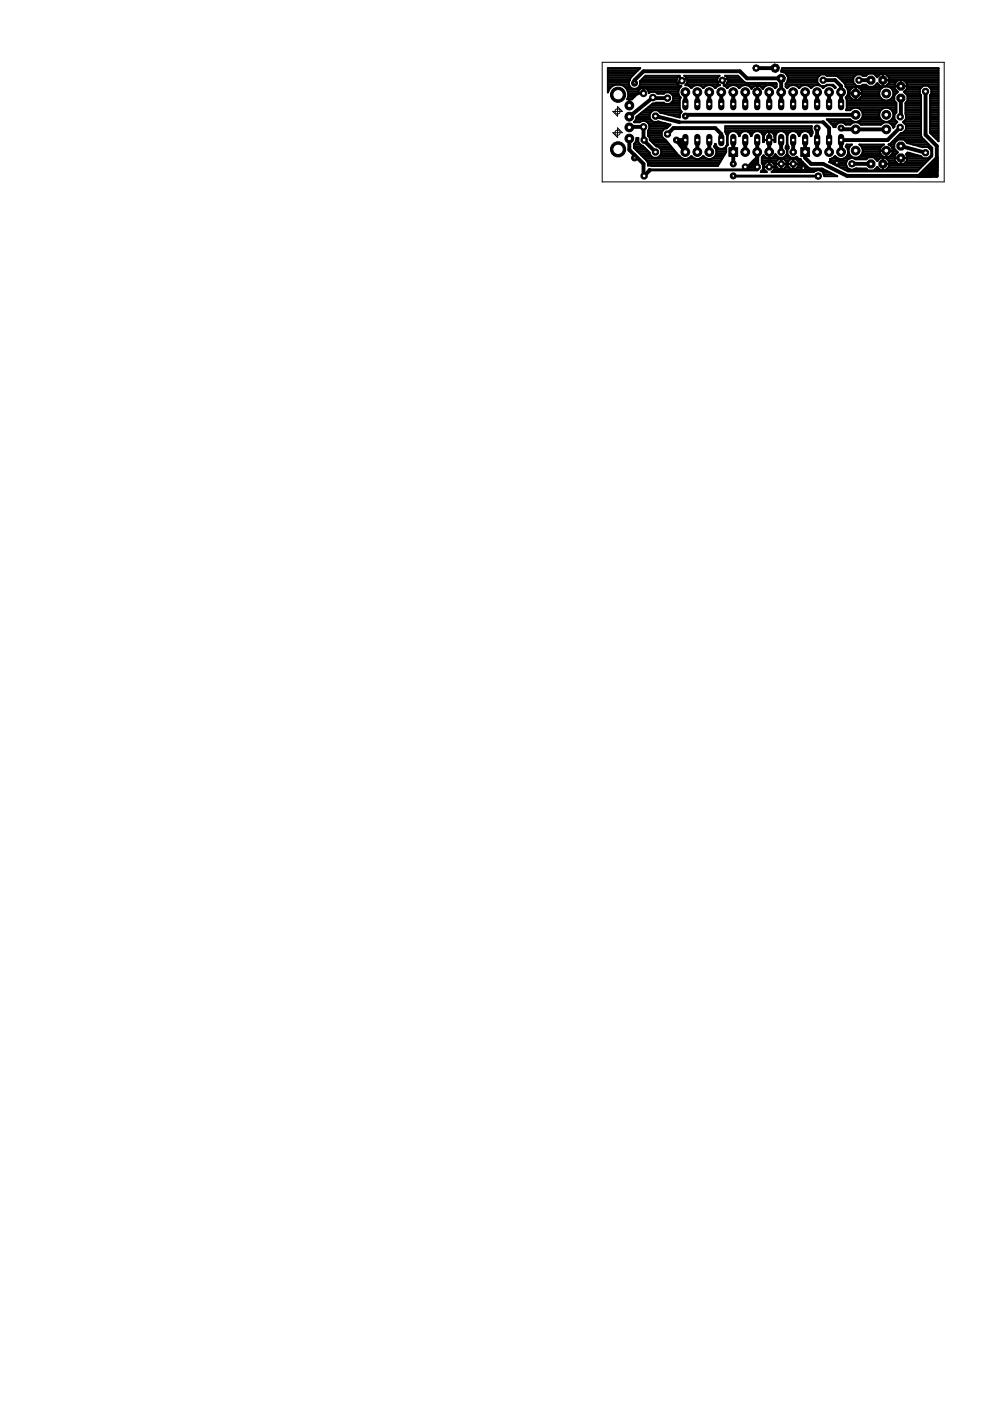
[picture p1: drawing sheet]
<svg xmlns="http://www.w3.org/2000/svg" width="210mm" height="297mm" viewBox="0 0 210 297" stroke-linecap="round" stroke-linejoin="round" font-family="sans-serif">
<g fill="none" stroke="#000" stroke-width=".42">
<path d="M128.9 16h5.2M128.9 18.3h.9M128.9 15.7h5.6M128.9 18.6h.5M128.9 17.9h4.4M128.9 19.4h.1M128.9 19h.2M128.9 17.5h4.4M128.9 17.2h4.5M128.9 16.8h4.7M128.9 16.4h4.9M128.9 15.3h6"/>
<path d="M128.9 14.9h6.4M128.9 14.5h6.7M131.5 17.9a2.17 2.17 0 0 1 1.7 2.6M132.3 18.3h1.2M132.7 18.6h1.2M132.9 19h2.7M133.1 19.4h2.2M133.2 19.8h3.3M133.5 18.3l.4 .3M133.6 16.8l.1-.3 2-2.1h-6.8v5.2l.3-.7 .6-.7 .8-.3M133.6 16.8v.1a1.15 1.15 0 0 0-.1 1.4M133.9 18.6l.4 .2 .9-.2"/>
<path d="M135.2 18.6h1M135.6 19a1.17 1.17 0 0 1 1.2-.3 1.17 1.17 0 0 1 .8 1 1.19 1.19 0 0 1 1.8 .2h1.4l.2-.3h1l.7 .7v1l-.7 .7M135.6 18.3h8.8M135.6 19l-.3 .5v.5h-.2l-1.1 1.1h-1l.2-.6M135.6 18.3l-.4 .3M135.7 17.9h8M135.7 17.5h7.8M135.7 17.2h7.7M136.1 16.8h7.4M136.4 18.6v1.2h-1.1M136.4 19.4h.1M136.4 19h.1"/>
<path d="M136.5 16.4h7.2M136.7 18.6h7.4M137.3 19h6.6M137.5 19.4h6.3M139.3 19.8h1.5M142.2 19.8h1.6M143.6 17.7l2-1.1a1.15 1.15 0 0 1-.3 1.5l.9 .2M143.6 17.7v.1M143.6 17.7l.4 .4 .5 .2M143.7 16.4a1.14 1.14 0 0 0-.1 1.3l2-1.2M143.8 17.5h.1M144 16.1l-.3 .3"/>
<path d="M144 16.1h.1h-7.3l-1.1 1.2v.6l-.1 .4M144 16.1l.6 1M144.1 16.4h.1M144.4 16.8h.1M144.5 18.3a1.5 1.5 0 0 0-.2 2.4l-.2 .5v1.8l.4 .7a1.13 1.13 0 0 0-.4 1.2l-4.1-1-.5-.5h-1l-.7 .7v1l.7 .7h1.1M144.6 17.1l-.1 .1M144.6 17.1h.1M145.1 16.8h.1M145.5 17.9h6.9M145.5 16.4l-.4-.3h7.5l-.2 .1-.4 .8 .1 .4M145.5 16.4l.1 .1M145.5 16.4h6.7"/>
<path d="M145.6 16.5v.1M145.7 17.5h6.4M145.7 16.8h6.3M145.8 17.2h6.2M146.2 18.3l.4 .4 .4-.4M146.2 18.3h.8M146.6 18.6h.1M147 18.3a1.56 1.56 0 0 1 2.1 .4l.4-.4M148.7 18.3h.8M149.1 18.6h.1M149.5 18.3a1.56 1.56 0 0 1 2.2 .4l.4-.4M151.3 18.3h.8"/>
<path d="M151.6 18.6h.1M152.1 17.4l.2 .5 .4 .2M152.6 18.1h.1M152.6 18.1l-.5 .2M152.8 17.2h.1M153.2 17l-1.1 .4M153.2 17v.1M153.2 17l.3 1.1M153.2 17.2h.1M153.4 17.5h.1M153.5 17.9h.1M153.5 18.1h-.1l.8 .6 .4-.4"/>
<path d="M153.8 18.3h.8M153.9 16.8h.1M154 17.9l-.5 .2M154 17.9h10.7M154.1 16.4h2.7M154.2 18.6h.1M154.2 17.5h3.9M154.2 16.7l-.1-.5-.4-.1h2.8l1.3 1.3 .4 .2h6.4l.1 .8-.3 .3-.5-.4M154.2 16.7l.2 .4-.4 .8M154.2 16.7l-1 .3M154.3 16.8h2.9M154.3 17.2h3.3"/>
<path d="M154.6 18.3l.6-.2h.6l.5 .2M156.3 18.3l.4 .4 .5-.4M156.3 18.3h.9M156.7 18.6h.1M157.2 18.3l.5-.2h.6l.6 .2M158.9 18.3l.4 .5a1.38 1.38 0 0 1 1.2-.7v1.4l.1-1.4a1.38 1.38 0 0 1 1.2 .7l.4-.5M158.9 18.3h1.1M159.2 18.6h.3M160.5 19.6l.1 .7zM160.5 18.3h.1M160.5 19.8h.1M160.5 18.6h.1"/>
<path d="M160.5 19.4h.1M160.5 19h.1M161.1 18.3h1.1M161.6 18.6h.3M162.2 18.3l.6-.2h.6l.5 .2M163.9 18.3h.8M164.3 18.6h.1M165.7 14.9h33.3M165.8 14.5h33.2M165.9 15.3h33.1M166.6 18.3h.7M166.6 17.9h7.1"/>
<path d="M166.7 15.7h17.3M166.8 17.6l-.2 .1v.7l.3 .3a1.56 1.56 0 0 1 2.1-.4M166.8 17.6l.3-1.2-.6-.9-.9-.3 .2-.8h33.2v15.6l-1.8-1.8v-8M166.8 17.5h6.5M166.9 18.6h.1M166.9 16h6.9M166.9 17.2h6.4M167 16.8h6.3M167.1 16.4h6.3M169 18.3l.4 .4a1.56 1.56 0 0 1 2.2-.4M169 18.3h.8M169.4 18.6h.1"/>
<path d="M171.6 18.3l.4 .4a1.56 1.56 0 0 1 2.1-.4M171.6 18.3h.8M171.9 18.6h.1M174.1 18.3l.4 .4 .4-.4M174.1 18.3h.8M174.5 18.6h.1M174.9 18.3l.6-.2h.6l.5 .2M175.3 16h6.1M175.3 16l-.3-.2h-1l-.7 .7v1l.7 .7h1l.3-.2h1.4l.5 .5-.1 .2-.5-.4M176.6 18.3h.4M177 18.6h.1M177.2 16l.4 .2 1.5 1.5 .2 .7a1.46 1.46 0 0 1 0 2.3l.2 .5v1.8l-.1 .4h.9a1.52 1.52 0 0 1 1.8-.4 1.52 1.52 0 0 1 .8 1.6"/>
<path d="M177.8 16.4h3.2M178.2 16.8h2.7M178.6 17.2h2.3M178.9 17.5h2M179.2 17.9h2.1M179.3 18.3h4.7M179.6 18.6h1.1M179.7 19h.6M179.8 19.8h6.6M179.8 19.4h.3M180 19.8a1.36 1.36 0 0 1 1.4-1.4v2.8a1.33 1.33 0 0 1-1.3-1M181.4 18.6h.1"/>
<path d="M181.4 19.4h.1M181.4 19h.1M182.2 18.6h4.8M182.6 19h4M182.8 19.4h3.7M182.8 19.8a1.4 1.4 0 0 0-1.3-1.4v2.8a1.37 1.37 0 0 0 1.3-1M185.3 15.7h13.7M185.4 18.3h10.2M185.7 16h.7M185.7 17.9h.6M186.7 15.7l-.7 .7-.7-.8h-1.2l-.4 .4h-.8l-.3-.2h-1l-.7 .7v1l.7 .7h1l.3-.2h.8l.4 .4h1.2l.7-.8 .7 .7M187.2 16h.1"/>
<path d="M187.2 15.7v2.6M187.2 17h1.3M187.2 17.9h.1M187.2 17.5h.1M187.2 17.2h.1M187.2 16.8h.1M187.2 16.4h.1M187.7 15.7l.8 .8v1M188.1 16h10.9M188.1 17.9h1.6M188.4 16.4h10.6M188.5 17.5l-.8 .8"/>
<path d="M188.5 17.5h1.4M188.5 17.2h1.8M188.5 16.8h10.5M188.9 18.6h.8M189.2 19h.7M189.4 19.4h.9M189.4 19.8h.7M191 17v1.3M191 17.9h.1M191 17.5h.1M191 17.2h.1M191.7 19.4h3.3"/>
<path d="M191.7 17.2h7.3M192 19.8h3M192.1 19h2.9M192.1 17.5h6.9M192.3 18.6h3M192.3 17.9h6.7M196.8 18.3h2.2M197.2 18.6h1.8M197.5 19.8h1.5M197.5 19.4h1.5M197.5 19h1.5M133.1 20.9h1.1"/>
<path d="M133.2 20.5h1.3M133.2 20.2h1.7M133.4 21v.6l.1-.6M133.4 21.3h.1M134.4 31.4v-.9l.5-.8v-.4h.4v.9l.8 .7h.2l1.5 1.5v.3l.7 .7h1l.7-.7v-1M134.4 30.6h1.4M134.4 31h2M134.4 31.4h2.4M134.5 25.8h1.4M134.7 30.2h.7M134.8 31.7h2.3M134.8 25.4h3.2"/>
<path d="M134.9 29.9h.4M134.9 25l-.5 .9h1.2a1.27 1.27 0 0 1 1.7 .1 1.27 1.27 0 0 1 .1 1.7v1.1M134.9 29.5h.4M134.9 25h2.9M135.1 24.6h2.7M135.1 32h.1M135.1 32.1h2.4M135.5 32.5h2.3M135.5 24.3h2.3M135.9 32.9h2M136 23.9h2M136.3 33.3h2"/>
<path d="M136.5 23.5h1.8M136.7 33.6h8.1M136.9 23.2h7.3M137 25.8h1.4M137 34h15.9M137.3 34.4h15.4M137.4 34.8h15.1M137.4 28.8l.4 .4v.5l1.3 1.3M137.4 28.8h2.9M137.4 28.4h2.9M137.4 28h2.9M137.4 22.8h6.7"/>
<path d="M137.5 26.1h3.6M137.5 27.6h3.1M137.6 27.3h3.3M137.6 26.5h4.4M137.7 26.9h4M137.7 29.1h2.8M137.8 29.5h3.1M137.9 22.4h6.2M138 29.9h3.3M138 35.1h14.2M138.3 22h5.8M138.4 30.2h3.2"/>
<path d="M138.7 30.6h3.2M139.1 31h3.1M139.5 31l.7 .7M139.6 25.8l2.6 .6-.8 .8h-.4l-.7 .7v1l.8 .7 2.7 3.3M139.6 25.8h.1M139.6 23.5h4.8M139.7 33.3h4.5M139.8 31.4h2.8M140 32.9h3.8M140.1 23.9h4.3M140.2 32.5h3.3M140.2 32.1h3"/>
<path d="M140.2 31.7h2.7M141 22l-.2-.2h-1.7l-.7 .1-3.5 2.9v.2M141.6 24.3h2.6M142 26.6h.1M142.4 21.7h1.7M142.6 20.2h1.4M142.7 21.3h1.4M142.7 20.9h1.5M142.7 20.5h1.5M143 24.6h1.1M143.8 32.9v.1M143.8 32.9l.2 .2"/>
<path d="M144 33.1h.1M145.9 33.6h1.4M146.4 33.3h.4M148.4 33.6h1.5M148.9 33.3h.4M150.9 33.6h2.2M151.4 31l.3 .4M151.4 31l.2-.5 .3 .5M151.4 31h.5M151.5 33.3h1.9M151.6 30.6h.1M151.7 31.4a1.53 1.53 0 0 1-.5 2.1 1.53 1.53 0 0 1-2.1-.4 1.55 1.55 0 0 1-2.5 0 1.54 1.54 0 0 1-2.6 0"/>
<path d="M151.7 31.4h.5M151.7 32.9h1.9M151.8 31.7h2.2M151.9 31l.4 .4M151.9 32.5h1.9M151.9 32.1h2.1M152.3 31.4l.4 .2 .9-.2M153.6 31.4h.4M153.8 27.9l.2 .4M153.8 27.9h.1M153.8 27.9v-1.1h18.3a1.03 1.03 0 0 0 .2 1.1l-.1 .4M153.8 27.6h18.3"/>
<path d="M153.8 27.3h18.2M153.8 26.9h18.3M153.8 28h1M154 31l-.4 .4M154 28.3l.2 .5M154 31h.1M154 28.4h.4M154.1 30.6h.2M154.1 28.8h.2M154.2 28.8v1.8l-.2 .4M154.2 30.2h.1M154.2 29.9h.1"/>
<path d="M154.2 29.5h.1M154.2 29.1h.1M154.3 28.8v1.9M154.3 30.7h.1M154.3 30.7l-.3 .4v1.1l-1.8 3-14.8-.1-.2-.9-2.8-2.8M154.4 28.3l-.1 .5M154.8 28l.4-.2 1 .2M154.8 28l-.4 .3M156.2 28l.3 .3M156.2 28h1.1M156.5 28.3l.2 .5M156.5 28.4h.5"/>
<path d="M156.7 28.8h.1M157 28.3l-.2 .5M157.3 28l.5-.2 .9 .2M157.3 28l-.3 .3M158.7 28l.3 .3M158.7 28h1.2M159 28.3l.2 .5M159.1 28.4h.4M159.2 28.8h.1M159.5 28.3l-.2 .5M159.9 28l.4-.2 .9 .2M159.9 28l-.4 .3"/>
<path d="M160.5 20.2h.1M160.5 20.3v1.8M160.5 22h.1M160.5 21.7h.1M160.5 21.3h.1M160.5 20.9h.1M160.5 20.5h.1M161.2 28l.6 .8M161.2 28h1.4M161.4 36.2h.9M161.5 33.6h7.8M161.5 34.4h1"/>
<path d="M161.5 34h3.3M161.6 28.4h.6M161.6 34.8h.6M161.6 33.3h.5M161.8 28.8h.2M161.8 28.8v1.3h.2v-1.2a1.13 1.13 0 0 1 1.1-1 1.13 1.13 0 0 1 1.1 1v1.2h.2v-1.3M161.8 35.1h.2M161.8 35.9h.2M161.8 35.5h.2M161.8 29.9h.2M161.8 29.5h.2M161.8 29.1h.2"/>
<path d="M162 35.4h2.2M162 29.7h2.2M163 33.6l-.7-.2-.4-.5-.4 .5v1.2l.3 .3v1M163 33.6v-1.2l.1 1.2M163 33.3h.1M163 32.9h.1M163 32.5h.1M163.1 34.8h.1M163.1 27.9v1.8M163.1 34.3v1.1M163.1 35.1h.1M163.1 34.4h.1"/>
<path d="M163.1 29.5h.1M163.1 29.1h.1M163.1 28.8h.1M163.1 28.4h.1M163.1 28h.1M163.6 28h1.3M163.6 34.4h.9M163.8 36.2h9.1M164 28.4h.6M164 34.8h6.6M164 33.3h.9M164.2 28.8h.2"/>
<path d="M164.2 35.9h10.4M164.2 35.1h.3M164.2 35.5h.6M164.2 29.9h.2M164.2 29.5h.2M164.2 29.1h.2M164.3 32.9h.2M164.4 32.7a1.32 1.32 0 0 1-1.2 .9M164.4 32.7h.1M164.6 28.3l-.2 .5M164.9 28l.5-.2 .9 .2M164.9 28l-.3 .3"/>
<path d="M165.2 35.9l-.7-.7v-.9l.7-.6h.9l.7 .6v.9l-.7 .7M165.6 35.1h.1M165.6 33.7v2.2M165.6 35.5h.1M165.6 34.4h.1M165.6 34h.1M166.3 28l.5 .8M166.3 33.3h1.2M166.3 28h1.2M166.4 34h.9M166.5 35.5h.8M166.6 31.4h.6"/>
<path d="M166.7 31l-.1 .5 .2 .2M166.7 31h.4M166.7 28.4h.4M166.7 32.9h.4M166.8 35.1h.2M166.8 34.4h.2M166.8 30.6h.2M166.8 31.7v1l-.7 .7h-1l-.7-.7M166.8 28.8v1.8l-.1 .4M166.8 32.5h.1M166.8 32.1h.1M166.8 31.7h.1"/>
<path d="M166.8 30.2h.1M166.8 29.9h.1M166.8 29.5h.1M166.8 29.1h.1M166.8 28.8h.2M166.9 31.7v1l.8 .7h1l.2-.2M167.1 28.3l-.2 .5v1.8l.2 .4M167.1 31l.1 .5-.3 .2M167.5 28a1.23 1.23 0 0 1 1.9 .8M167.5 28l-.4 .3M167.7 35.9l-.7-.7v-.9l.7-.6h.9l.7 .6v.9l-.7 .7M168.2 35.1h.1"/>
<path d="M168.2 33.7v2.2M168.2 35.5h.1M168.2 34.4h.1M168.2 34h.1M168.9 33.3h.1M168.9 28h1.1M168.9 33.2l.5 .5h.4l.1 .3 1.5 1.6 .4 .1h2.5l3.2 1.7h-2.7l-.3-1-1-.4-1 .5h-8.9l.6-.6v-1l-.6-.6h-1l-.6 .6v1l.6 .6h-1.3l.5-.6M169 34h.9M169 35.5h2.3M169.2 28.4h.5M169.3 35.1h1.7M169.3 34.4h.9"/>
<path d="M169.4 28.8h.1M169.5 33.7h.1M169.7 28.3l-.2 .6-.1-.1M170 28a1.25 1.25 0 0 1 1.7 .3M170 28l-.3 .3M171.4 28h.9M171.7 28.3l.2 .5M171.7 28.4h.5M171.9 28.8h.1M172.2 28.3l-.2 .6-.1-.1M174 36.2h1.3M174.5 36.6h1.6"/>
<path d="M174.6 37h2.2M175.4 25.4h5M175.7 25.8h5.3M175.9 34.4h3.6M176 34h3.6M176.1 26.1h1.6M176.3 33.6h1.5M176.5 26.5h.8M176.6 34.8h2.7M176.7 26.9h.4M176.9 33.3h.3M177.1 26.9h.1"/>
<path d="M177.3 26.5l-.2 .4M177.4 35.1h2.1M177.7 26.1l.4-.1 .9 .1M177.7 26.1l-.4 .4M178.1 35.5h1.5M178.9 33.6h1.2M178.9 35.9h1.3M179 26.1h1.6M179 26.1l.3 .3h1a1.44 1.44 0 0 1 2.3 .1h4.2a1.51 1.51 0 0 1 1.5-.6 1.51 1.51 0 0 1 1.1 1.2l.2-.2v-.4M179.3 31l.3 .4M179.4 31h.8M179.4 33.3h1.2"/>
<path d="M179.4 20.9h1.1M179.5 20.5h.7M179.5 23.2h1M179.5 22h10.6M179.5 22.8h10.6M179.5 22.4h10.6M179.5 21.7h10.4M179.5 21.3h8M179.6 31.4h.4M179.6 36.2h14.9M179.7 32.9h.5M179.7 20.2h.4"/>
<path d="M179.7 33.8l1-.4 .8 .4h2.2l.4-.4h1.2l.7 .7 .7-.6h1l.8 .7v1.1l-.8 .8h-1l-.7-.7-.7 .8h-1.2l-.5-.5h-2.1l-.9 .3-.9-.4-.4-.9zM179.7 31.7h.2M179.8 32.5h.2M179.8 32.1h.1M180.1 20.2l-.1-.3h2.8v.3M181.1 35.9h2.7M181.1 33.6h2.7M181.4 20.9h.1M181.4 20.5h.1M181.4 20.2h.1M181.5 35.7h.1M181.9 25.8h5.6"/>
<path d="M182.2 33.3h5.2M182.2 26.1h4.9M182.3 20.9h4.6M182.4 23.2h4.6M182.5 25.4h4.4M182.6 31h4.3M182.6 32.9h4.3M182.6 20.5h4M182.7 23.5h3.9M182.8 25h3.8M182.8 20.2h3.6M182.8 31.4h3.8"/>
<path d="M182.8 32.5h3.8M182.9 23.9h3.6M182.9 24.6a1.51 1.51 0 0 1-1.1 1.2 1.51 1.51 0 0 1-1.5-.5h-5l1.3 1.3 .1 .3h.4M182.9 32.1h3.6M182.9 31.7h3.6M182.9 24.6h3.5M182.9 24.3h3.5M185.5 33.6h1M185.5 35.9h1M185.9 34h.2M185.9 35.5h.2M186.4 24.6a1.53 1.53 0 0 0 1.5 1.3 1.53 1.53 0 0 0 1.5-1.3"/>
<path d="M186.4 24.6a1.53 1.53 0 0 1 1.5-1.8 1.53 1.53 0 0 1 1.5 1.8M186.6 32.5l-.1-.5h2.8l-.1 .5M186.6 32.5l.3 .4M187.2 34.8h8.8M187.2 33.6h.1M187.2 33.5v2.6M187.2 35.1h.1M187.2 35.9h.1M187.2 35.5h.1M187.2 34.4h.1M187.2 34h.1M187.4 30.6h-5.2a1.52 1.52 0 0 1 .4 2.3 1.52 1.52 0 0 1-2.3 0 1.52 1.52 0 0 1 .3-2.3h-1.1l-.2 .4"/>
<path d="M187.4 30.6v.1M187.4 30.6a1.45 1.45 0 0 0-.9 1.3h1.4v1.4l-.7-.2-.3-.2M187.9 33.3h.1M187.9 32.9h.1M187.9 32.5h.1M187.9 32.1h.1M187.9 33.6h1.8M187.9 35.9h7M188.3 34h1.4M188.3 35.5h7M188.3 21.3h1.3M188.4 25.8h1.7"/>
<path d="M188.4 30.6h1.2M188.4 33.3h1.3M188.4 30.6l.6 .4M188.5 35.1h7.1M188.5 34.4h1.6M188.7 26.1h1.3M188.8 23.2h1.3M189 31h.6M189 32.9h.8M189 20.9h.6M189 31l.3 .9h-1.3v1.4l.4-.1M189 32.9l-.6 .3"/>
<path d="M189 30.2h.7M189 25.4h.8M189.1 26.5h.5M189.2 31.4h.4M189.2 32.5l-.2 .4M189.2 32.5h1M189.2 23.5h.9M189.3 25h.3M189.3 20.5h.3M189.3 32.1h.9M189.3 31.7h.5M189.3 26.9h.3"/>
<path d="M189.3 29.9h.8M189.4 23.9h.6M189.4 20.2h.3M189.4 24.6h.2M189.4 24.3h.2M189.6 24.3l.5-.4v-2.1l-.5-.4v-1.2l.8-.7-.7-.7v-1.1l.8-.7h1.1l.7 .7v1.1l-.7 .7 .8 .7v1.2l-.4 .4 .1 2.5M189.6 24.3v1l.6 .6-.6 .6M189.7 33.5h1.1M189.7 29.5h6.1M190.1 29.1h5.3M190.5 28.8h4.8M190.8 33.5h.1"/>
<path d="M190.8 28.4h4.5M191 33.7h.1M191 33.7v1.1M191 34.4h.1M191 34h.1M191.6 28h3.7M191.6 25.8h3.7M191.7 26.1h3.6M191.9 29.9h4.3M191.9 27.6h3.4M192 34.4h4.4M192 25.4h3.3"/>
<path d="M192 22h3.3M192 23.9h3.3M192 23.5h3.3M192 23.2h3.3M192 22.8h3.3M192 22.4h3.3M192.1 24.3v1l-.6 .6 .6 .6M192.1 26.5v1l-.7 .7h-.4l-2.6 2.4M192.1 27.3h3.2M192.1 26.9h3.2M192.1 26.5h3.2M192.1 25h3.2"/>
<path d="M192.1 24.6h3.2M192.1 24.3h3.2M192.2 21.7h3.1M192.2 32.9h2.2M192.3 30.2h4.3M192.3 33.5h-1M192.3 33.6h4.8M192.3 34h4.5M192.3 33.3h3.1M192.3 32.5h.7M192.3 20.2h3M192.4 21.3h2.9"/>
<path d="M192.4 20.9h2.9M192.4 20.5h2.9M193.5 30.6h3.4M194.9 31h2.4M195.3 20.2l-.3-.3v-1l.7-.7h1l.8 .7v1l-.3 .3M195.3 20.2v8.6M195.3 28.8l.1 .3M195.4 29.1l2.3 2.2v1.8l-3.3 3.2h-14.6l-4-2 .2-.1v-.5l.6-.2 .5-.4a1.53 1.53 0 0 0 2.1 .4 1.53 1.53 0 0 0 .4-2.1M195.7 33.6l-.5-.5-2.8-.8-.3 .4 .2 .3v1l-.7 .8M196.7 33.6l.8-.7v-1l-.8-.7h-1l-3.3-.9-.8-.7h-1.2l-.8 .8v1.1l.8 .8-.7 .7v1l.8 .8M197 31.4h.7M197.1 33.3h.4"/>
<path d="M197.2 22h1.8M197.2 28h1.8M197.2 27.6h1.8M197.2 27.3h1.8M197.2 26.9h1.8M197.2 26.5h1.8M197.2 26.1h1.8M197.2 25.8h1.8M197.2 25.4h1.8M197.2 25h1.8M197.2 24.6h1.8M197.2 24.3h1.8"/>
<path d="M197.2 23.9h1.8M197.2 23.5h1.8M197.2 23.2h1.8M197.2 22.8h1.8M197.2 22.4h1.8M197.2 21.7h1.8M197.2 21.3h1.8M197.2 20.9h1.8M197.2 20.5h1.8M197.2 20.2h1.8M197.3 31.7h.4M197.4 28.4h1.6"/>
<path d="M197.5 32.9h.2M197.5 32.5h.2M197.5 32.1h.2M197.8 28.8h1.2M198.2 29.1h.8M198.5 29.5h.5M198.9 29.9h.1"/>
<circle cx="187.9" cy="19.8" r="1.53"/>
</g>
<g fill="none" stroke="#000" stroke-width=".83">
<path d="M134.5 17.6v-.6l1.9-1.9h20.5l1.5 1.5h7.2v5.5M145.3 19.5v2.6M147.8 19.5v2.6M150.4 19.5v2.6M152.9 19.5v2.6M155.5 19.5v2.6M158 19.5v2.6M160.3 14.4l4.1 .1M160.5 19.5v2.6M163.1 19.5v2.6M168.2 19.5v2.6M170.7 19.5v2.6"/>
<path d="M173.2 19.5v2.6M174.5 17h2.6l1.2 1.3v3.8M175.8 19.5v2.6M182.1 17h2.6M196.2 19.4v9.2l2.4 2.4v6.3h-19l-5.1-2.5h-2.5l-1.3-1.3v-3.8M133.4 27l3-.1v2.7l.2 .1h-.2l2.6 2.5M133.4 29.4v2.4l1.1 1.1M134.5 32.9l1.9 1.9v2.4l.2 .1 1.1-1.3M134.5 32.9v.6M138.4 20.7l.2 .1h2.9M138.4 20.7l-.2 .2M138.4 20.7l-5 4"/>
<path d="M139 24.6l5 1.3M141.5 28.4l1.3-1.2h8.9l1.2 1.2v1.3M143.4 29.7h1.9v2.5zM144.7 29.7v1.3l-.7-.7M145.3 24.3v.3l.3-.3h35.8M147.8 29.7v2.5M150.4 29.7v2.5M155.5 29.7v5.1M155.5 37.3h.1M158 35.4h2.5M158 29.7v2.5M159.6 34.4l.9 1"/>
<path d="M160.5 29.7v5.7M160.5 33.5l-1.9 1.9M163.1 29.7v2.5M165.6 29.7v2.5M168.2 29.7v2.5M173.2 27.2v5M174.5 25.9l1.3 1.3v5M178.3 27.2l.3 .2h9.3M180.6 34.7l4.1 .1M190.9 27l-2.7 2.7h-9.9v2.5M191 20.8v3.8l-.1 .2M191 31l5.2 1.4"/>
<path d="M198.6 34.1l-3.1 3.2M198.6 33.5l-3.8 3.8M198.6 34.8l-2.5 2.5M198.6 35.4l-1.9 1.9M198.6 36l-1.2 1.3"/>
</g>
<path d="M144 25.9h30.5M155.5 37.3h18M160.5 35.4v.6h-22.8" fill="none" stroke="#000" stroke-width=".61"/>
<circle cx="136.4" cy="26.9" r=".7" fill="#000" stroke="#000" stroke-width=".21"/>
<circle cx="136.4" cy="26.9" r=".44" fill="#fff" stroke="#000" stroke-width=".21"/>
<circle cx="136.4" cy="19.8" r=".7" fill="#000" stroke="#000" stroke-width=".21"/>
<circle cx="136.4" cy="19.8" r=".44" fill="#fff" stroke="#000" stroke-width=".21"/>
<circle cx="136.6" cy="29.7" r=".71" fill="#000" stroke="#000" stroke-width=".21"/>
<circle cx="136.6" cy="29.7" r=".4" fill="#fff" stroke="#000" stroke-width=".21"/>
<circle cx="136.6" cy="37.3" r=".71" fill="#000" stroke="#000" stroke-width=".21"/>
<circle cx="136.6" cy="37.3" r=".4" fill="#fff" stroke="#000" stroke-width=".21"/>
<circle cx="139" cy="24.6" r=".71" fill="#000" stroke="#000" stroke-width=".21"/>
<circle cx="139" cy="24.6" r=".4" fill="#fff" stroke="#000" stroke-width=".21"/>
<circle cx="139" cy="32.2" r=".71" fill="#000" stroke="#000" stroke-width=".21"/>
<circle cx="139" cy="32.2" r=".4" fill="#fff" stroke="#000" stroke-width=".21"/>
<circle cx="141.5" cy="28.4" r=".71" fill="#000" stroke="#000" stroke-width=".21"/>
<circle cx="141.5" cy="28.4" r=".4" fill="#fff" stroke="#000" stroke-width=".21"/>
<circle cx="141.5" cy="20.8" r=".71" fill="#000" stroke="#000" stroke-width=".21"/>
<circle cx="141.5" cy="20.8" r=".4" fill="#fff" stroke="#000" stroke-width=".21"/>
<circle cx="138.4" cy="20.7" r=".7" fill="#000" stroke="#000" stroke-width=".21"/>
<circle cx="138.4" cy="20.7" r=".44" fill="#fff" stroke="#000" stroke-width=".21"/>
<circle cx="144.6" cy="17.1" r=".7" fill="#000" stroke="#000" stroke-width=".21"/>
<circle cx="144.6" cy="17.1" r=".44" fill="#fff" stroke="#000" stroke-width=".21"/>
<circle cx="181.4" cy="19.8" r=".93" fill="#000" stroke="#000" stroke-width=".21"/>
<circle cx="181.4" cy="19.8" r=".51" fill="#fff" stroke="#000" stroke-width=".21"/>
<circle cx="187.9" cy="19.8" r=".93" fill="#000" stroke="#000" stroke-width=".21"/>
<circle cx="187.9" cy="19.8" r=".51" fill="#fff" stroke="#000" stroke-width=".21"/>
<circle cx="181.4" cy="24.3" r=".93" fill="#000" stroke="#000" stroke-width=".21"/>
<circle cx="181.4" cy="24.3" r=".51" fill="#fff" stroke="#000" stroke-width=".21"/>
<circle cx="187.9" cy="24.3" r=".93" fill="#000" stroke="#000" stroke-width=".21"/>
<circle cx="187.9" cy="24.3" r=".51" fill="#fff" stroke="#000" stroke-width=".21"/>
<circle cx="187.9" cy="31.9" r=".93" fill="#000" stroke="#000" stroke-width=".21"/>
<circle cx="187.9" cy="31.9" r=".51" fill="#fff" stroke="#000" stroke-width=".21"/>
<circle cx="181.4" cy="31.9" r=".93" fill="#000" stroke="#000" stroke-width=".21"/>
<circle cx="181.4" cy="31.9" r=".51" fill="#fff" stroke="#000" stroke-width=".21"/>
<circle cx="187.9" cy="27.4" r=".93" fill="#000" stroke="#000" stroke-width=".21"/>
<circle cx="187.9" cy="27.4" r=".51" fill="#fff" stroke="#000" stroke-width=".21"/>
<circle cx="181.4" cy="27.4" r=".93" fill="#000" stroke="#000" stroke-width=".21"/>
<circle cx="181.4" cy="27.4" r=".51" fill="#fff" stroke="#000" stroke-width=".21"/>
<circle cx="184.7" cy="34.8" r=".92" fill="#000" stroke="#000" stroke-width=".21"/>
<circle cx="184.7" cy="34.8" r=".4" fill="#fff" stroke="#000" stroke-width=".21"/>
<circle cx="187.2" cy="34.8" r=".92" fill="#000" stroke="#000" stroke-width=".21"/>
<circle cx="187.2" cy="34.8" r=".4" fill="#fff" stroke="#000" stroke-width=".21"/>
<circle cx="191" cy="20.8" r=".92" fill="#000" stroke="#000" stroke-width=".21"/>
<circle cx="191" cy="20.8" r=".4" fill="#fff" stroke="#000" stroke-width=".21"/>
<circle cx="191" cy="18.3" r=".92" fill="#000" stroke="#000" stroke-width=".21"/>
<circle cx="191" cy="18.3" r=".4" fill="#fff" stroke="#000" stroke-width=".21"/>
<circle cx="191" cy="31" r=".92" fill="#000" stroke="#000" stroke-width=".21"/>
<circle cx="191" cy="31" r=".4" fill="#fff" stroke="#000" stroke-width=".21"/>
<circle cx="191" cy="33.5" r=".92" fill="#000" stroke="#000" stroke-width=".21"/>
<circle cx="191" cy="33.5" r=".4" fill="#fff" stroke="#000" stroke-width=".21"/>
<circle cx="184.7" cy="17" r=".92" fill="#000" stroke="#000" stroke-width=".21"/>
<circle cx="184.7" cy="17" r=".4" fill="#fff" stroke="#000" stroke-width=".21"/>
<circle cx="187.2" cy="17" r=".92" fill="#000" stroke="#000" stroke-width=".21"/>
<circle cx="187.2" cy="17" r=".4" fill="#fff" stroke="#000" stroke-width=".21"/>
<circle cx="165.6" cy="16.6" r=".91" fill="#000" stroke="#000" stroke-width=".21"/>
<circle cx="165.6" cy="16.6" r=".4" fill="#fff" stroke="#000" stroke-width=".21"/>
<circle cx="164.4" cy="14.5" r=".91" fill="#000" stroke="#000" stroke-width=".21"/>
<circle cx="164.4" cy="14.5" r=".4" fill="#fff" stroke="#000" stroke-width=".21"/>
<circle cx="153.2" cy="17" r=".71" fill="#000" stroke="#000" stroke-width=".21"/>
<circle cx="153.2" cy="17" r=".4" fill="#fff" stroke="#000" stroke-width=".21"/>
<circle cx="160.3" cy="14.4" r=".71" fill="#000" stroke="#000" stroke-width=".21"/>
<circle cx="160.3" cy="14.4" r=".4" fill="#fff" stroke="#000" stroke-width=".21"/>
<circle cx="180.6" cy="34.7" r=".71" fill="#000" stroke="#000" stroke-width=".21"/>
<circle cx="180.6" cy="34.7" r=".4" fill="#fff" stroke="#000" stroke-width=".21"/>
<circle cx="173.5" cy="37.4" r=".71" fill="#000" stroke="#000" stroke-width=".21"/>
<circle cx="173.5" cy="37.3" r=".4" fill="#fff" stroke="#000" stroke-width=".21"/>
<circle cx="190.9" cy="24.8" r=".71" fill="#000" stroke="#000" stroke-width=".21"/>
<circle cx="190.9" cy="24.8" r=".4" fill="#fff" stroke="#000" stroke-width=".21"/>
<circle cx="196.2" cy="19.4" r=".71" fill="#000" stroke="#000" stroke-width=".21"/>
<circle cx="196.2" cy="19.4" r=".4" fill="#fff" stroke="#000" stroke-width=".21"/>
<circle cx="196.2" cy="32.4" r=".71" fill="#000" stroke="#000" stroke-width=".21"/>
<circle cx="196.2" cy="32.4" r=".4" fill="#fff" stroke="#000" stroke-width=".21"/>
<circle cx="190.9" cy="27" r=".71" fill="#000" stroke="#000" stroke-width=".21"/>
<circle cx="190.9" cy="27" r=".4" fill="#fff" stroke="#000" stroke-width=".21"/>
<circle cx="182.1" cy="17" r=".71" fill="#000" stroke="#000" stroke-width=".21"/>
<circle cx="182.1" cy="17" r=".4" fill="#fff" stroke="#000" stroke-width=".21"/>
<circle cx="174.5" cy="17" r=".71" fill="#000" stroke="#000" stroke-width=".21"/>
<circle cx="174.5" cy="17" r=".4" fill="#fff" stroke="#000" stroke-width=".21"/>
<circle cx="165.6" cy="32.2" r=".66" fill="#000" stroke="#000" stroke-width=".21"/>
<circle cx="165.6" cy="32.2" r=".4" fill="#fff" stroke="#000" stroke-width=".21"/>
<circle cx="168.2" cy="32.2" r=".66" fill="#000" stroke="#000" stroke-width=".21"/>
<circle cx="168.2" cy="32.2" r=".4" fill="#fff" stroke="#000" stroke-width=".21"/>
<circle cx="165.6" cy="32.2" r=".71" fill="#000" stroke="#000" stroke-width=".21"/>
<circle cx="165.6" cy="32.2" r=".4" fill="#fff" stroke="#000" stroke-width=".21"/>
<circle cx="165.6" cy="34.8" r=".71" fill="#000" stroke="#000" stroke-width=".21"/>
<circle cx="165.6" cy="34.8" r=".4" fill="#fff" stroke="#000" stroke-width=".21"/>
<circle cx="168.2" cy="32.2" r=".71" fill="#000" stroke="#000" stroke-width=".21"/>
<circle cx="168.2" cy="32.2" r=".4" fill="#fff" stroke="#000" stroke-width=".21"/>
<circle cx="168.2" cy="34.8" r=".71" fill="#000" stroke="#000" stroke-width=".21"/>
<circle cx="168.2" cy="34.8" r=".4" fill="#fff" stroke="#000" stroke-width=".21"/>
<path d="M145.3 29v1.4" fill="none" stroke="#000" stroke-width="1.3"/>
<circle cx="145.3" cy="29.7" r=".4" fill="#fff" stroke="#000" stroke-width=".21"/>
<path d="M147.8 29v1.4" fill="none" stroke="#000" stroke-width="1.3"/>
<circle cx="147.8" cy="29.7" r=".4" fill="#fff" stroke="#000" stroke-width=".21"/>
<path d="M150.4 29v1.4" fill="none" stroke="#000" stroke-width="1.3"/>
<circle cx="150.4" cy="29.7" r=".4" fill="#fff" stroke="#000" stroke-width=".21"/>
<path d="M152.9 29v1.4" fill="none" stroke="#000" stroke-width="1.3"/>
<circle cx="152.9" cy="29.7" r=".4" fill="#fff" stroke="#000" stroke-width=".21"/>
<path d="M155.5 29v1.4" fill="none" stroke="#000" stroke-width="1.3"/>
<circle cx="155.5" cy="29.7" r=".4" fill="#fff" stroke="#000" stroke-width=".21"/>
<path d="M158 29v1.4" fill="none" stroke="#000" stroke-width="1.3"/>
<circle cx="158" cy="29.7" r=".4" fill="#fff" stroke="#000" stroke-width=".21"/>
<path d="M160.5 29v1.4" fill="none" stroke="#000" stroke-width="1.3"/>
<circle cx="160.5" cy="29.7" r=".4" fill="#fff" stroke="#000" stroke-width=".21"/>
<path d="M163.1 29v1.4" fill="none" stroke="#000" stroke-width="1.3"/>
<circle cx="163.1" cy="29.7" r=".4" fill="#fff" stroke="#000" stroke-width=".21"/>
<path d="M165.6 29v1.4" fill="none" stroke="#000" stroke-width="1.3"/>
<circle cx="165.6" cy="29.7" r=".4" fill="#fff" stroke="#000" stroke-width=".21"/>
<path d="M168.2 29v1.4" fill="none" stroke="#000" stroke-width="1.3"/>
<circle cx="168.2" cy="29.7" r=".4" fill="#fff" stroke="#000" stroke-width=".21"/>
<path d="M170.7 29v1.4" fill="none" stroke="#000" stroke-width="1.3"/>
<circle cx="170.7" cy="29.7" r=".4" fill="#fff" stroke="#000" stroke-width=".21"/>
<path d="M173.2 29v1.4" fill="none" stroke="#000" stroke-width="1.3"/>
<circle cx="173.2" cy="29.7" r=".4" fill="#fff" stroke="#000" stroke-width=".21"/>
<path d="M175.8 29v1.4" fill="none" stroke="#000" stroke-width="1.3"/>
<circle cx="175.8" cy="29.7" r=".4" fill="#fff" stroke="#000" stroke-width=".21"/>
<path d="M178.3 29v1.4" fill="none" stroke="#000" stroke-width="1.3"/>
<circle cx="178.3" cy="29.7" r=".4" fill="#fff" stroke="#000" stroke-width=".21"/>
<path d="M178.3 21.4v1.3" fill="none" stroke="#000" stroke-width="1.3"/>
<circle cx="178.3" cy="22.1" r=".4" fill="#fff" stroke="#000" stroke-width=".21"/>
<path d="M175.8 21.4v1.3" fill="none" stroke="#000" stroke-width="1.3"/>
<circle cx="175.8" cy="22.1" r=".4" fill="#fff" stroke="#000" stroke-width=".21"/>
<path d="M173.2 21.4v1.3" fill="none" stroke="#000" stroke-width="1.3"/>
<circle cx="173.2" cy="22.1" r=".4" fill="#fff" stroke="#000" stroke-width=".21"/>
<path d="M170.7 21.4v1.3" fill="none" stroke="#000" stroke-width="1.3"/>
<circle cx="170.7" cy="22.1" r=".4" fill="#fff" stroke="#000" stroke-width=".21"/>
<path d="M168.2 21.4v1.3" fill="none" stroke="#000" stroke-width="1.3"/>
<circle cx="168.2" cy="22.1" r=".4" fill="#fff" stroke="#000" stroke-width=".21"/>
<path d="M165.6 21.4v1.3" fill="none" stroke="#000" stroke-width="1.3"/>
<circle cx="165.6" cy="22.1" r=".4" fill="#fff" stroke="#000" stroke-width=".21"/>
<path d="M163.1 21.4v1.3" fill="none" stroke="#000" stroke-width="1.3"/>
<circle cx="163.1" cy="22.1" r=".4" fill="#fff" stroke="#000" stroke-width=".21"/>
<path d="M160.5 21.4v1.3" fill="none" stroke="#000" stroke-width="1.3"/>
<circle cx="160.5" cy="22.1" r=".4" fill="#fff" stroke="#000" stroke-width=".21"/>
<path d="M158 21.4v1.3" fill="none" stroke="#000" stroke-width="1.3"/>
<circle cx="158" cy="22.1" r=".4" fill="#fff" stroke="#000" stroke-width=".21"/>
<path d="M155.5 21.4v1.3" fill="none" stroke="#000" stroke-width="1.3"/>
<circle cx="155.5" cy="22.1" r=".4" fill="#fff" stroke="#000" stroke-width=".21"/>
<path d="M152.9 21.4v1.3" fill="none" stroke="#000" stroke-width="1.3"/>
<circle cx="152.9" cy="22.1" r=".4" fill="#fff" stroke="#000" stroke-width=".21"/>
<path d="M150.4 21.4v1.3" fill="none" stroke="#000" stroke-width="1.3"/>
<circle cx="150.4" cy="22.1" r=".4" fill="#fff" stroke="#000" stroke-width=".21"/>
<path d="M147.8 21.4v1.3" fill="none" stroke="#000" stroke-width="1.3"/>
<circle cx="147.8" cy="22.1" r=".4" fill="#fff" stroke="#000" stroke-width=".21"/>
<path d="M145.3 21.4v1.3" fill="none" stroke="#000" stroke-width="1.3"/>
<circle cx="145.3" cy="22.1" r=".4" fill="#fff" stroke="#000" stroke-width=".21"/>
<circle cx="133.4" cy="22.4" r=".93" fill="#000" stroke="#000" stroke-width=".21"/>
<circle cx="133.4" cy="22.4" r=".47" fill="#fff" stroke="#000" stroke-width=".21"/>
<circle cx="133.4" cy="24.7" r=".93" fill="#000" stroke="#000" stroke-width=".21"/>
<circle cx="133.4" cy="24.7" r=".47" fill="#fff" stroke="#000" stroke-width=".21"/>
<circle cx="133.4" cy="27" r=".93" fill="#000" stroke="#000" stroke-width=".21"/>
<circle cx="133.4" cy="27" r=".47" fill="#fff" stroke="#000" stroke-width=".21"/>
<circle cx="133.4" cy="29.4" r=".93" fill="#000" stroke="#000" stroke-width=".21"/>
<circle cx="133.4" cy="29.4" r=".47" fill="#fff" stroke="#000" stroke-width=".21"/>
<circle cx="131" cy="31.7" r="1.61" fill="#000" stroke="#000" stroke-width=".21"/>
<circle cx="131" cy="31.7" r="1.1" fill="#fff" stroke="#000" stroke-width=".21"/>
<circle cx="131" cy="20.1" r="1.61" fill="#000" stroke="#000" stroke-width=".21"/>
<circle cx="131" cy="20.1" r="1.1" fill="#fff" stroke="#000" stroke-width=".21"/>
<circle cx="145.3" cy="19.5" r=".93" fill="#000" stroke="#000" stroke-width=".21"/>
<circle cx="145.3" cy="19.5" r=".51" fill="#fff" stroke="#000" stroke-width=".21"/>
<circle cx="147.8" cy="19.5" r=".93" fill="#000" stroke="#000" stroke-width=".21"/>
<circle cx="147.8" cy="19.5" r=".51" fill="#fff" stroke="#000" stroke-width=".21"/>
<circle cx="150.4" cy="19.5" r=".93" fill="#000" stroke="#000" stroke-width=".21"/>
<circle cx="150.4" cy="19.5" r=".51" fill="#fff" stroke="#000" stroke-width=".21"/>
<circle cx="152.9" cy="19.5" r=".93" fill="#000" stroke="#000" stroke-width=".21"/>
<circle cx="152.9" cy="19.5" r=".51" fill="#fff" stroke="#000" stroke-width=".21"/>
<circle cx="155.5" cy="19.5" r=".93" fill="#000" stroke="#000" stroke-width=".21"/>
<circle cx="155.5" cy="19.5" r=".51" fill="#fff" stroke="#000" stroke-width=".21"/>
<circle cx="158" cy="19.5" r=".93" fill="#000" stroke="#000" stroke-width=".21"/>
<circle cx="158" cy="19.5" r=".51" fill="#fff" stroke="#000" stroke-width=".21"/>
<circle cx="160.5" cy="19.5" r=".93" fill="#000" stroke="#000" stroke-width=".21"/>
<circle cx="160.5" cy="19.5" r=".51" fill="#fff" stroke="#000" stroke-width=".21"/>
<circle cx="163.1" cy="19.5" r=".93" fill="#000" stroke="#000" stroke-width=".21"/>
<circle cx="163.1" cy="19.5" r=".51" fill="#fff" stroke="#000" stroke-width=".21"/>
<circle cx="165.6" cy="19.5" r=".93" fill="#000" stroke="#000" stroke-width=".21"/>
<circle cx="165.6" cy="19.5" r=".51" fill="#fff" stroke="#000" stroke-width=".21"/>
<circle cx="168.2" cy="19.5" r=".93" fill="#000" stroke="#000" stroke-width=".21"/>
<circle cx="168.2" cy="19.5" r=".51" fill="#fff" stroke="#000" stroke-width=".21"/>
<circle cx="170.7" cy="19.5" r=".93" fill="#000" stroke="#000" stroke-width=".21"/>
<circle cx="170.7" cy="19.5" r=".51" fill="#fff" stroke="#000" stroke-width=".21"/>
<circle cx="173.2" cy="19.5" r=".93" fill="#000" stroke="#000" stroke-width=".21"/>
<circle cx="173.2" cy="19.5" r=".51" fill="#fff" stroke="#000" stroke-width=".21"/>
<circle cx="175.8" cy="19.5" r=".93" fill="#000" stroke="#000" stroke-width=".21"/>
<circle cx="175.8" cy="19.5" r=".51" fill="#fff" stroke="#000" stroke-width=".21"/>
<circle cx="178.3" cy="19.5" r=".93" fill="#000" stroke="#000" stroke-width=".21"/>
<circle cx="178.3" cy="19.5" r=".51" fill="#fff" stroke="#000" stroke-width=".21"/>
<circle cx="145.3" cy="32.2" r=".93" fill="#000" stroke="#000" stroke-width=".21"/>
<circle cx="145.3" cy="32.2" r=".51" fill="#fff" stroke="#000" stroke-width=".21"/>
<circle cx="147.8" cy="32.2" r=".93" fill="#000" stroke="#000" stroke-width=".21"/>
<circle cx="147.8" cy="32.2" r=".51" fill="#fff" stroke="#000" stroke-width=".21"/>
<circle cx="150.4" cy="32.2" r=".93" fill="#000" stroke="#000" stroke-width=".21"/>
<circle cx="150.4" cy="32.2" r=".51" fill="#fff" stroke="#000" stroke-width=".21"/>
<path d="M154.5 31.3h1.9v1.9h-1.9z" fill="#000" stroke="#000" stroke-width=".21"/>
<circle cx="155.5" cy="32.2" r=".51" fill="#fff" stroke="#000" stroke-width=".21"/>
<circle cx="158" cy="32.2" r=".93" fill="#000" stroke="#000" stroke-width=".21"/>
<circle cx="158" cy="32.2" r=".51" fill="#fff" stroke="#000" stroke-width=".21"/>
<circle cx="160.5" cy="32.2" r=".93" fill="#000" stroke="#000" stroke-width=".21"/>
<circle cx="160.5" cy="32.2" r=".51" fill="#fff" stroke="#000" stroke-width=".21"/>
<circle cx="163.1" cy="32.2" r=".93" fill="#000" stroke="#000" stroke-width=".21"/>
<circle cx="163.1" cy="32.2" r=".51" fill="#fff" stroke="#000" stroke-width=".21"/>
<path d="M169.8 31.3h1.8v1.9h-1.8z" fill="#000" stroke="#000" stroke-width=".21"/>
<circle cx="170.7" cy="32.2" r=".51" fill="#fff" stroke="#000" stroke-width=".21"/>
<circle cx="173.2" cy="32.2" r=".93" fill="#000" stroke="#000" stroke-width=".21"/>
<circle cx="173.2" cy="32.2" r=".51" fill="#fff" stroke="#000" stroke-width=".21"/>
<circle cx="175.8" cy="32.2" r=".93" fill="#000" stroke="#000" stroke-width=".21"/>
<circle cx="175.8" cy="32.2" r=".51" fill="#fff" stroke="#000" stroke-width=".21"/>
<circle cx="178.3" cy="32.2" r=".93" fill="#000" stroke="#000" stroke-width=".21"/>
<circle cx="178.3" cy="32.2" r=".51" fill="#fff" stroke="#000" stroke-width=".21"/>
<circle cx="163.1" cy="35.4" r=".71" fill="#000" stroke="#000" stroke-width=".21"/>
<circle cx="163.1" cy="35.4" r=".4" fill="#fff" stroke="#000" stroke-width=".21"/>
<circle cx="160.5" cy="35.4" r=".71" fill="#000" stroke="#000" stroke-width=".21"/>
<circle cx="160.5" cy="35.4" r=".4" fill="#fff" stroke="#000" stroke-width=".21"/>
<circle cx="170.3" cy="35.6" r=".64" fill="#000" stroke="#000" stroke-width=".21"/>
<circle cx="170.3" cy="35.6" r=".3" fill="#fff" stroke="#000" stroke-width=".21"/>
<circle cx="177.4" cy="34.5" r=".64" fill="#000" stroke="#000" stroke-width=".21"/>
<circle cx="177.4" cy="34.5" r=".3" fill="#fff" stroke="#000" stroke-width=".21"/>
<circle cx="134.5" cy="17.6" r=".64" fill="#000" stroke="#000" stroke-width=".21"/>
<circle cx="134.5" cy="17.6" r=".3" fill="#fff" stroke="#000" stroke-width=".21"/>
<circle cx="134.5" cy="33.5" r=".64" fill="#000" stroke="#000" stroke-width=".21"/>
<circle cx="134.5" cy="33.5" r=".3" fill="#fff" stroke="#000" stroke-width=".21"/>
<circle cx="158" cy="35.4" r=".68" fill="#000" stroke="#000" stroke-width=".21"/>
<circle cx="158" cy="35.4" r=".4" fill="#fff" stroke="#000" stroke-width=".21"/>
<circle cx="145.3" cy="24.6" r=".64" fill="#000" stroke="#000" stroke-width=".21"/>
<circle cx="145.3" cy="24.6" r=".3" fill="#fff" stroke="#000" stroke-width=".21"/>
<circle cx="143.4" cy="29.7" r=".64" fill="#000" stroke="#000" stroke-width=".21"/>
<circle cx="143.4" cy="29.7" r=".3" fill="#fff" stroke="#000" stroke-width=".21"/>
<circle cx="178.3" cy="27.2" r=".64" fill="#000" stroke="#000" stroke-width=".21"/>
<circle cx="178.3" cy="27.2" r=".3" fill="#fff" stroke="#000" stroke-width=".21"/>
<circle cx="173.2" cy="27.2" r=".64" fill="#000" stroke="#000" stroke-width=".21"/>
<circle cx="173.2" cy="27.2" r=".3" fill="#fff" stroke="#000" stroke-width=".21"/>
<circle cx="155.5" cy="34.8" r=".64" fill="#000" stroke="#000" stroke-width=".21"/>
<circle cx="155.5" cy="34.8" r=".3" fill="#fff" stroke="#000" stroke-width=".21"/>
<circle cx="155.5" cy="37.3" r=".64" fill="#000" stroke="#000" stroke-width=".21"/>
<circle cx="155.5" cy="37.3" r=".3" fill="#fff" stroke="#000" stroke-width=".21"/>
<g fill="none" stroke="#000" stroke-width=".21">
<path d="M127.7 13.2h72.5v25.4h-72.5zM134.5 17.6v.1M129.9 23.6h2.1l-1.1-1v2zM129.9 28.1h2.1l-1.1-1v2zM134.5 33.5h.1"/>
<circle cx="130.9" cy="23.6" r=".55"/>
<circle cx="130.9" cy="28.1" r=".55"/>
</g>
</svg>
